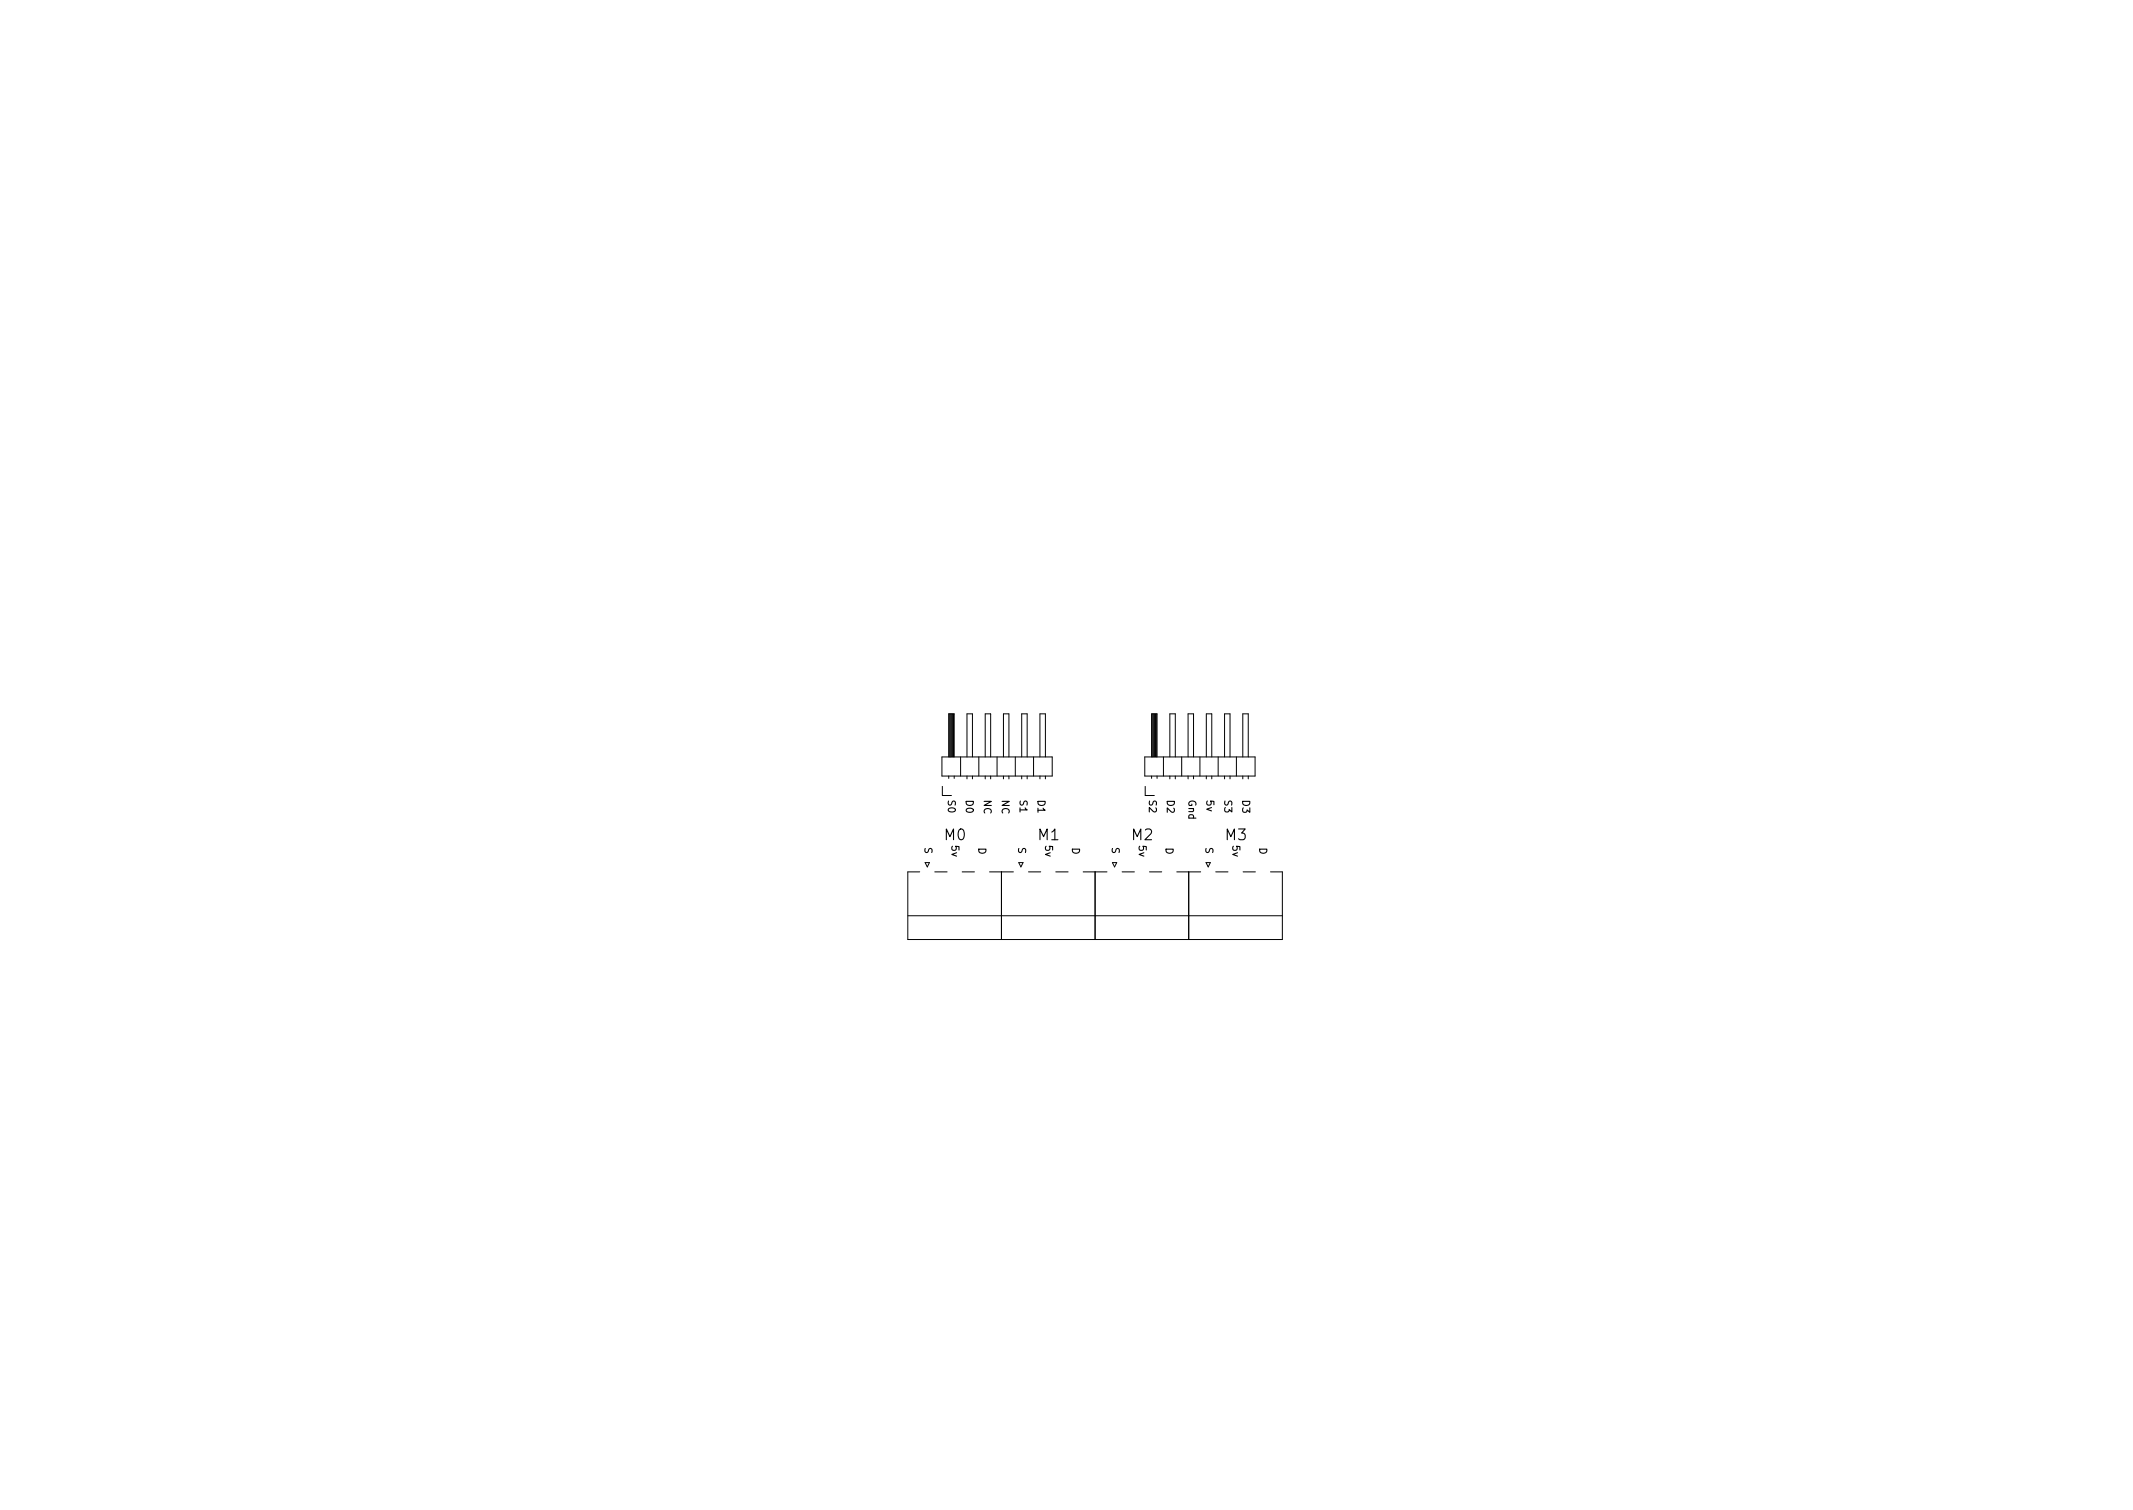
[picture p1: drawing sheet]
<svg xmlns="http://www.w3.org/2000/svg" width="297mm" height="210mm" viewBox="0 0 297 210" stroke-linecap="round" stroke-linejoin="round" font-family="sans-serif">
<defs><g id="words">
<g font-size="2.1">
<text x="131.5" y="117">M0</text>
<text x="144.6" y="117">M1</text>
<text x="157.6" y="117">M2</text>
<text x="170.7" y="117">M3</text>
</g>
<g font-size="1.4">
<text x="132" y="111.2" transform="rotate(90 132 111.2)">S0</text>
<text x="134.5" y="111.2" transform="rotate(90 134.5 111.2)">D0</text>
<text x="137" y="111.2" transform="rotate(90 137 111.2)">NC</text>
<text x="139.5" y="111.2" transform="rotate(90 139.5 111.2)">NC</text>
<text x="142" y="111.2" transform="rotate(90 142 111.2)">S1</text>
<text x="144.5" y="111.2" transform="rotate(90 144.5 111.2)">D1</text>
<text x="160" y="111.2" transform="rotate(90 160 111.2)">S2</text>
<text x="162.5" y="111.2" transform="rotate(90 162.5 111.2)">D2</text>
<text x="165.5" y="111.2" transform="rotate(90 165.5 111.2)">Gnd</text>
<text x="168" y="111.2" transform="rotate(90 168 111.2)">5v</text>
<text x="170.5" y="111.2" transform="rotate(90 170.5 111.2)">S3</text>
<text x="173" y="111.2" transform="rotate(90 173 111.2)">D3</text>
<text x="128.8" y="118.1" transform="rotate(90 128.8 118.1)">S</text>
<text x="132.5" y="117.7" transform="rotate(90 132.5 117.7)">5v</text>
<text x="136.2" y="118" transform="rotate(90 136.2 118)">D</text>
<text x="141.8" y="118.1" transform="rotate(90 141.8 118.1)">S</text>
<text x="145.5" y="117.7" transform="rotate(90 145.5 117.7)">5v</text>
<text x="149.3" y="118" transform="rotate(90 149.3 118)">D</text>
<text x="154.8" y="118.1" transform="rotate(90 154.8 118.1)">S</text>
<text x="158.6" y="117.7" transform="rotate(90 158.6 117.7)">5v</text>
<text x="162.3" y="118" transform="rotate(90 162.3 118)">D</text>
<text x="167.9" y="118.1" transform="rotate(90 167.9 118.1)">S</text>
<text x="171.6" y="117.7" transform="rotate(90 171.6 117.7)">5v</text>
<text x="175.4" y="118" transform="rotate(90 175.4 118)">D</text>
</g>
</g></defs>
<g fill="none" stroke="#000" stroke-width=".14">
<path d="M132.2 99.4v6M132.3 99.4v6M132.4 99.4v6M132.5 99.4v6M132.7 99.4v6M132.8 99.4v6M160.4 99.4v6M160.6 99.4v6M160.7 99.4v6M160.8 99.4v6M160.9 99.4v6M161 99.4v6"/>
<path d="M131.2 105.4h15.3v2.7h-15.3zM131.2 109.5v1.3h1.3M132.1 105.4v-6h.8v6M132.1 108.1v.3M132.9 108.1v.3M133.8 105.4v2.7M134.7 105.4v-6h.7v6M134.7 108.1v.4M135.4 108.1v.4M136.3 105.4v2.7M137.2 105.4v-6h.8v6M137.2 108.1v.4"/>
<path d="M138 108.1v.4M138.9 105.4v2.7M139.7 105.4v-6h.8v6M139.7 108.1v.4M140.5 108.1v.4M141.4 105.4v2.7M142.3 105.4v-6h.7v6M142.3 108.1v.4M143 108.1v.4M143.9 105.4v2.7M144.8 105.4v-6h.8v6M144.8 108.1v.4"/>
<path d="M145.6 108.1v.4M159.4 105.4h15.4v2.7h-15.4zM159.5 109.5v1.3h1.2M160.4 105.4v-6h.7v6M160.4 108.1v.3M161.1 108.1v.3M162 105.4v2.7M162.9 105.4v-6h.8v6M162.9 108.1v.4M163.7 108.1v.4M164.6 105.4v2.7M165.5 105.4v-6h.7v6"/>
<path d="M165.5 108.1v.4M166.2 108.1v.4M167.1 105.4v2.7M168 105.4v-6h.7v6M168 108.1v.4M168.7 108.1v.4M169.6 105.4v2.7M170.5 105.4v-6h.8v6M170.5 108.1v.4M171.3 108.1v.4M172.2 105.4v2.7M173.1 105.4v-6h.7v6"/>
<path d="M173.1 108.1v.4M173.8 108.1v.4M126.4 127.5h52.2M128.1 121.4h-1.7v9.4h52.2v-9.4h-1.7M128.8 120.1h.6l-.3 .6zM130.2 121.4h1.7M134 121.4h1.7M137.8 121.4h3.3M139.5 121.4v9.4M141.9 120.1h.6l-.3 .6zM143.2 121.4h1.7M147 121.4h1.7"/>
<path d="M150.8 121.4h3.4M152.5 121.4v9.4M154.9 120.1h.6l-.3 .6zM156.3 121.4h1.7M160.1 121.4h1.7M163.9 121.4h3.3M165.5 121.4v9.4M168 120.1h.6l-.3 .6zM169.3 121.4h1.7M173.1 121.4h1.7"/>
</g>
<use href="#words"/>
</svg>
